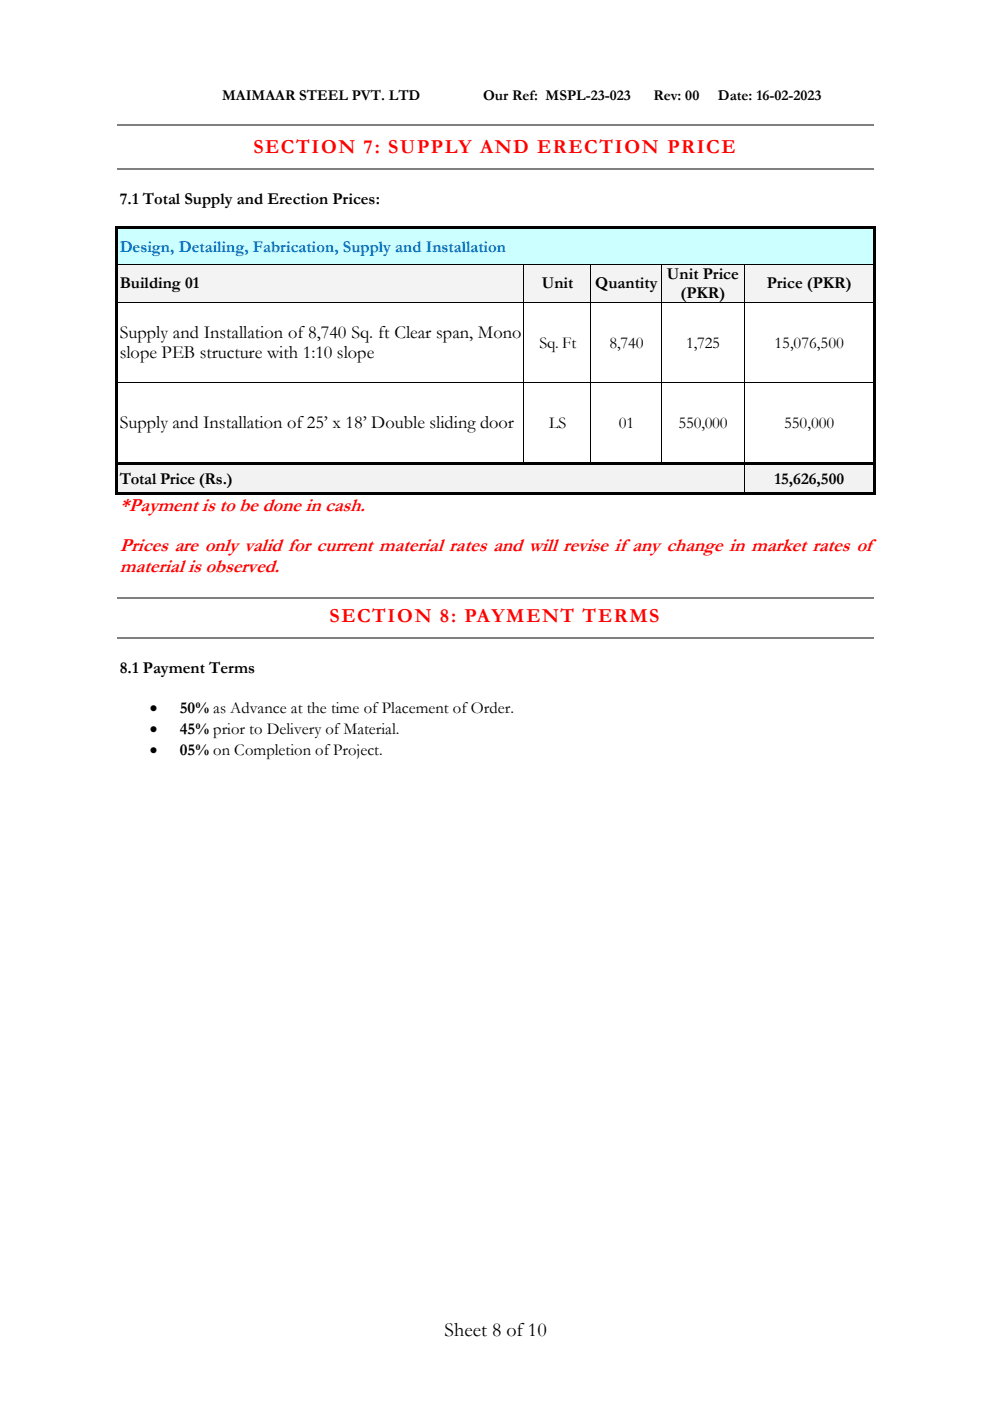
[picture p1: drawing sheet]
<svg xmlns="http://www.w3.org/2000/svg" width="210mm" height="297mm" viewBox="0 0 210 297" stroke-linecap="round" stroke-linejoin="round" font-family="sans-serif">
<defs><g id="words">
<g font-size="4.2" fill="#f00">
<text x="53.7" y="32.4">SECTION 7: SUPPLY AND ERECTION PRICE</text>
<text x="69.9" y="131.8">SECTION 8: PAYMENT TERMS</text>
</g>
<text font-size="4.2" x="94.3" y="283.2">Sheet 8 of10</text>
<g font-size="4.1" fill="#f00">
<text x="25.4" y="108.3">*Payment is to be done in cash.</text>
<text x="25.4" y="116.9">Prices are only valid for current material rates and will revise if any change in market rates of</text>
<text x="25.4" y="121.2">material is observed.</text>
</g>
<g font-size="3.9">
<text x="25.4" y="71.6">Supply and Installation of 8,740 Sq. ft Clear span, Mono</text>
<text x="25.4" y="76">slope PEB structure with 1:10 slope</text>
<text x="25.4" y="90.7">Supply and Installation of 25’ x 18’ Double sliding door</text>
</g>
<g font-size="3.5">
<text x="25.4" y="43.1">7.1 Total Supply and Erection Prices:</text>
<text x="141.4" y="59.1">Unit Price</text>
<text x="25.4" y="61.1">Building 01</text>
<text x="114.8" y="61.1">Unit</text>
<text x="126.2" y="61.1">Quantity</text>
<text x="144.3" y="63.1">(PKR)</text>
<text x="162.5" y="61.1">Price (PKR)</text>
<text x="114.3" y="73.7">Sq. Ft</text>
<text x="129.2" y="73.7">8,740</text>
<text x="145.4" y="73.7">1,725</text>
<text x="164.2" y="73.7">15,076,500</text>
<text x="116.4" y="90.7">LS</text>
<text x="131.2" y="90.7">01</text>
<text x="143.8" y="90.7">550,000</text>
<text x="166.2" y="90.7">550,000</text>
<text x="25.4" y="102.5">Total Price (Rs.)</text>
<text x="164.2" y="102.5">15,626,500</text>
<text x="25.4" y="142.6">8.1 Payment Terms</text>
<text x="31.8" y="151">•</text>
<text x="31.8" y="155.5">•</text>
<text x="38.1" y="151">50% as Advance at the time of Placement of Order.</text>
<text x="38.1" y="155.5">45% prior to Delivery of Material.</text>
<text x="31.8" y="160">•</text>
<text x="38.1" y="160">05% on Completion of Project.</text>
</g>
<text font-size="3.5" fill="#0070c0" x="25.4" y="53.3">Design, Detailing, Fabrication, Supply and Installation</text>
<g font-size="3.2">
<text x="47.1" y="21.3">MAIMAAR STEEL PVT. LTD</text>
<text x="102.4" y="21.3">Our Ref: MSPL-23-023</text>
<text x="138.5" y="21.3">Rev: 00</text>
<text x="152.2" y="21.3">Date: 16-02-2023</text>
</g>
</g></defs>
<path d="M24.9 26.5h160.3M24.9 35.7h160.3" fill="none" stroke="#808080" stroke-width=".25"/>
<g fill="#cff">
<path d="M25 48.6h160.1v7.4h-160.1z" fill-rule="evenodd"/>
<path d="M25.4 50.3h159.4v4h-159.4z" fill-rule="evenodd"/>
</g>
<g fill="#000">
<path d="M24.4 48.1h.5v.5h-.5z" fill-rule="evenodd"/>
<path d="M24.4 48.1h.5v.5h-.5z" fill-rule="evenodd"/>
<path d="M24.4 48.6h.5v7.4h-.5z" fill-rule="evenodd"/>
<path d="M24.9 48.1h160.2v.5h-160.2z" fill-rule="evenodd"/>
<path d="M185.1 48.1h.5v.5h-.5z" fill-rule="evenodd"/>
<path d="M185.1 48.1h.5v.5h-.5z" fill-rule="evenodd"/>
<path d="M185.1 48.6h.5v7.4h-.5z" fill-rule="evenodd"/>
</g>
<path d="M24.9 48.6h160.2" fill="none" stroke="#cff" stroke-width=".21"/>
<g fill="#f3f3f3">
<path d="M25 56.1h86.1v8h-86.1z" fill-rule="evenodd"/>
<path d="M25.4 58.1h85.1v4h-85.1z" fill-rule="evenodd"/>
<path d="M111.1 56.1h14.1v8h-14.1z" fill-rule="evenodd"/>
<path d="M111.7 58.1h13v4h-13z" fill-rule="evenodd"/>
<path d="M125.3 56.1h14.9v8h-14.9z" fill-rule="evenodd"/>
<path d="M125.9 58.1h13.7v4h-13.7z" fill-rule="evenodd"/>
<path d="M140.3 56.1h17.5v8h-17.5z" fill-rule="evenodd"/>
<path d="M140.9 56.1h16.2v4h-16.2z" fill-rule="evenodd"/>
<path d="M140.9 60.1h16.2v4h-16.2z" fill-rule="evenodd"/>
<path d="M157.8 56.1h27.3v8h-27.3z" fill-rule="evenodd"/>
<path d="M158.4 58.1h26.4v4h-26.4z" fill-rule="evenodd"/>
</g>
<g fill="#000">
<path d="M24.4 56l.5 .1z" fill-rule="evenodd"/>
<path d="M111 56l.1 .1z" fill-rule="evenodd"/>
<path d="M125.2 56l.1 .1z" fill-rule="evenodd"/>
<path d="M140.2 56l.1 .1z" fill-rule="evenodd"/>
<path d="M157.7 56l.1 .1z" fill-rule="evenodd"/>
<path d="M185.1 56l.5 .1z" fill-rule="evenodd"/>
<path d="M24.4 56.1h.5v8h-.5z" fill-rule="evenodd"/>
<path d="M24.4 64.1h.5z" fill-rule="evenodd"/>
<path d="M111 64.1h.1z" fill-rule="evenodd"/>
<path d="M125.2 64.1h.1z" fill-rule="evenodd"/>
<path d="M140.2 64.1h.1z" fill-rule="evenodd"/>
<path d="M157.7 64.1h.1z" fill-rule="evenodd"/>
<path d="M185.1 56.1h.5v8h-.5z" fill-rule="evenodd"/>
<path d="M185.1 64.1h.5z" fill-rule="evenodd"/>
<path d="M24.4 64.1h.5v16.9h-.5z" fill-rule="evenodd"/>
<path d="M24.4 81l.5 .1z" fill-rule="evenodd"/>
<path d="M24.4 81.1h.5v17h-.5z" fill-rule="evenodd"/>
<path d="M111 81l.1 .1z" fill-rule="evenodd"/>
<path d="M125.2 81l.1 .1z" fill-rule="evenodd"/>
<path d="M140.2 81l.1 .1z" fill-rule="evenodd"/>
<path d="M157.7 81l.1 .1z" fill-rule="evenodd"/>
<path d="M185.1 64.1h.5v16.9h-.5z" fill-rule="evenodd"/>
<path d="M185.1 81l.5 .1z" fill-rule="evenodd"/>
<path d="M185.1 81.1h.5v17h-.5z" fill-rule="evenodd"/>
</g>
<g fill="none" stroke="#000" stroke-width=".21">
<path d="M24.9 56.1h86.1M111.1 56.1v8M111.1 56.1h14.1M125.2 56.1v8M125.3 56.1h14.9M140.3 56.1v8M140.3 56.1h17.4M157.8 56.1v8M157.8 56.1h27.3M24.9 64.1h86.1M111.1 64.1v16.9M111.1 64.1h14.1"/>
<path d="M140.2 64.1h-15v16.9M140.3 64.1v16.9M140.3 64.1h17.4M157.8 64.1v16.9M157.8 64.1h27.3M24.9 81.1h86.1M111.1 81.1v17M111.1 81.1h14.1M125.2 81.1v17M125.3 81.1h14.9M140.3 81.1v17M140.3 81.1h17.4"/>
<path d="M157.8 81.1v17M157.8 81.1h27.3"/>
</g>
<g fill="#f2f2f2">
<path d="M25 98.6h132.8v5.8h-132.8z" fill-rule="evenodd"/>
<path d="M25.4 99.5h131.7v4h-131.7z" fill-rule="evenodd"/>
<path d="M157.8 98.6h27.3v5.8h-27.3z" fill-rule="evenodd"/>
<path d="M158.4 99.5h26.4v4h-26.4z" fill-rule="evenodd"/>
</g>
<g fill="#000">
<path d="M24.4 98.1h.5v.5h-.5z" fill-rule="evenodd"/>
<path d="M24.9 98.1h86.1v.5h-86.1z" fill-rule="evenodd"/>
</g>
<path d="M24.9 98.6h86.1" fill="none" stroke="#f2f2f2" stroke-width=".21"/>
<path d="M111 98.6h.5z" fill-rule="evenodd" fill="#f2f2f2"/>
<g fill="#000">
<path d="M111 98.1h.5v.5h-.5z" fill-rule="evenodd"/>
<path d="M111.5 98.1h13.7v.5h-13.7z" fill-rule="evenodd"/>
</g>
<path d="M111.5 98.6h13.7" fill="none" stroke="#f2f2f2" stroke-width=".21"/>
<path d="M125.2 98.6h.5z" fill-rule="evenodd" fill="#f2f2f2"/>
<g fill="#000">
<path d="M125.2 98.1h.5v.5h-.5z" fill-rule="evenodd"/>
<path d="M125.7 98.1h14.5v.5h-14.5z" fill-rule="evenodd"/>
</g>
<path d="M125.7 98.6h14.5" fill="none" stroke="#f2f2f2" stroke-width=".21"/>
<path d="M140.2 98.6h.5z" fill-rule="evenodd" fill="#f2f2f2"/>
<g fill="#000">
<path d="M140.2 98.1h.5v.5h-.5z" fill-rule="evenodd"/>
<path d="M140.7 98.1h17v.5h-17z" fill-rule="evenodd"/>
</g>
<path d="M140.7 98.6h17" fill="none" stroke="#f2f2f2" stroke-width=".21"/>
<path d="M157.8 98.6h.4z" fill-rule="evenodd" fill="#f2f2f2"/>
<g fill="#000">
<path d="M157.7 98.1h.5v.5h-.5z" fill-rule="evenodd"/>
<path d="M158.2 98.1h26.9v.5h-26.9z" fill-rule="evenodd"/>
<path d="M185.1 98.1h.5v.5h-.5z" fill-rule="evenodd"/>
<path d="M24.4 98.6h.5v5.8h-.5z" fill-rule="evenodd"/>
<path d="M24.4 104.4h.5v.5h-.5z" fill-rule="evenodd"/>
<path d="M24.4 104.4h.5v.5h-.5z" fill-rule="evenodd"/>
<path d="M24.9 104.4h132.8v.5h-132.8z" fill-rule="evenodd"/>
<path d="M157.7 104.4h.5v.5h-.5z" fill-rule="evenodd"/>
<path d="M158.2 104.4h26.9v.5h-26.9z" fill-rule="evenodd"/>
<path d="M185.1 98.6h.5v5.8h-.5z" fill-rule="evenodd"/>
<path d="M185.1 104.4h.5v.5h-.5z" fill-rule="evenodd"/>
<path d="M185.1 104.4h.5v.5h-.5z" fill-rule="evenodd"/>
</g>
<path d="M158.2 98.6h26.9" fill="none" stroke="#f2f2f2" stroke-width=".21"/>
<path d="M157.8 98.6v5.8" fill="none" stroke="#000" stroke-width=".21"/>
<path d="M24.9 126.6h160.3M24.9 135.2h160.3" fill="none" stroke="#808080" stroke-width=".25"/>
<use href="#words"/>
</svg>
